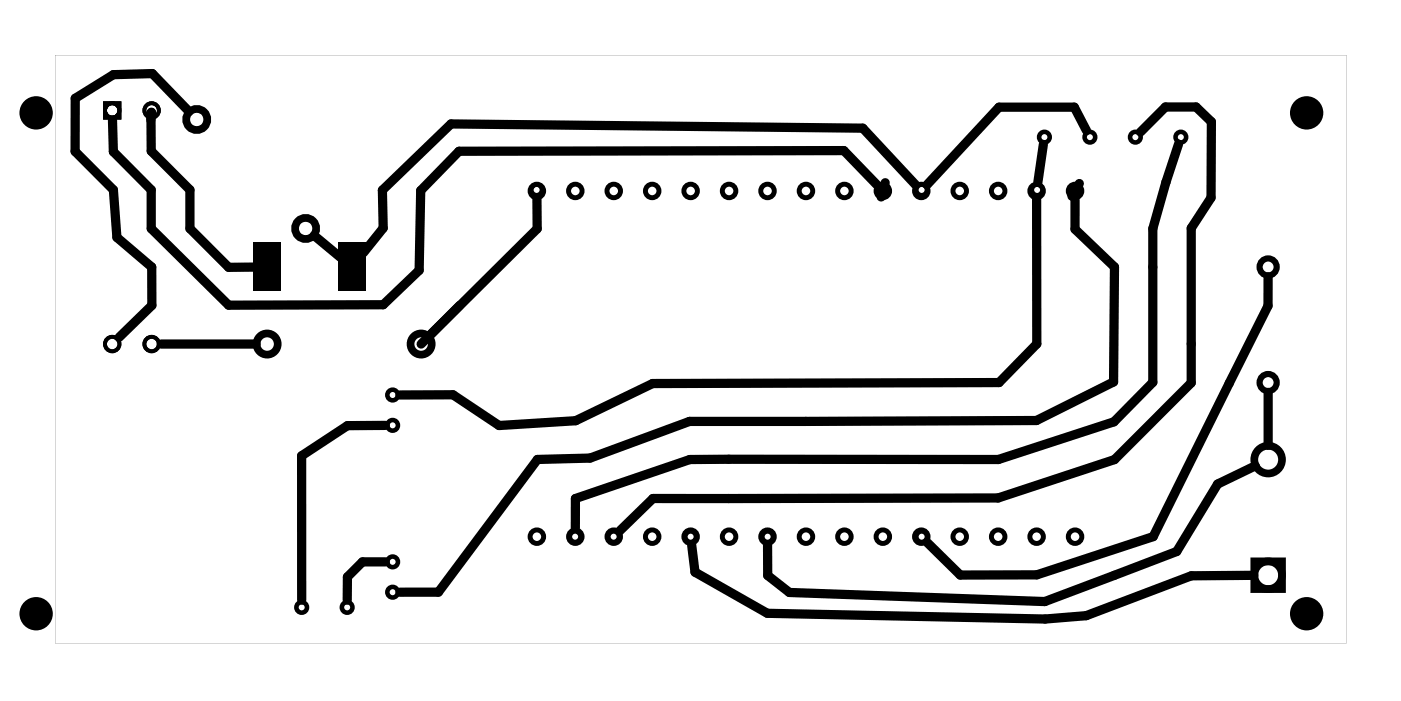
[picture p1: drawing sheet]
<svg xmlns="http://www.w3.org/2000/svg" width="92mm" height="46mm" viewBox="0 0 92 46" stroke-linecap="round" stroke-linejoin="round" font-family="sans-serif">
<g fill="#000">
<path d="M16.7 16h1.8v3.2h-1.8zM22.3 16h1.8v3.2h-1.8z"/>
<path d="M6.8 6.7v1.2h1.2v-1.2zM7.1 7.3a.35 .35 0 0 1 .7 0 .35 .35 0 0 1-.7 0z"/>
<path d="M6.8 6.7v1.2h1.2v-1.2zM7.1 7.3a.35 .35 0 0 1 .7 0 .35 .35 0 0 1-.7 0z"/>
<path d="M3.6 3.6v38.8h85.2v-38.8zM3.6 3.6h85.2v38.8h-85.2z"/>
</g>
<g fill="#000">
<circle cx="2.4" cy="7.4" r="1.1"/>
<circle cx="86.2" cy="7.4" r="1.1"/>
<circle cx="2.4" cy="40.5" r="1.1"/>
<circle cx="86.2" cy="40.5" r="1.1"/>
</g>
<g fill="none" stroke="#000" stroke-width=".51">
<path d="M82.7 37h1.9v1.8h-1.9z"/>
<circle cx="13" cy="7.9" r=".7"/>
<circle cx="20.2" cy="15.1" r=".7"/>
<circle cx="17.6" cy="22.7" r=".7"/>
<circle cx="27.8" cy="22.7" r=".7"/>
<circle cx="83.7" cy="30.3" r=".91"/>
<circle cx="83.7" cy="37.9" r=".91"/>
</g>
<g fill="none" stroke="#000" stroke-width=".25">
<circle cx="7.4" cy="7.3" r=".48"/>
<circle cx="10" cy="7.3" r=".48"/>
<circle cx="7.4" cy="22.7" r=".48"/>
<circle cx="10" cy="22.7" r=".48"/>
</g>
<g fill="none" stroke="#000" stroke-width=".41">
<circle cx="83.7" cy="17.6" r=".56"/>
<circle cx="83.7" cy="25.2" r=".56"/>
</g>
<g fill="none" stroke="#000" stroke-width=".3">
<circle cx="35.4" cy="12.5" r=".35"/>
<circle cx="58.3" cy="12.5" r=".35"/>
<circle cx="60.8" cy="12.5" r=".35"/>
<circle cx="68.4" cy="12.5" r=".35"/>
<circle cx="68.9" cy="9" r=".35"/>
<circle cx="71" cy="12.5" r=".35"/>
<circle cx="71.9" cy="9" r=".35"/>
<circle cx="74.9" cy="9" r=".35"/>
<circle cx="77.9" cy="9" r=".35"/>
<circle cx="25.9" cy="26" r=".35"/>
<circle cx="25.9" cy="37" r=".35"/>
<circle cx="25.9" cy="28" r=".35"/>
<circle cx="25.9" cy="39" r=".35"/>
<circle cx="37.9" cy="35.4" r=".35"/>
<circle cx="40.5" cy="35.4" r=".35"/>
<circle cx="45.6" cy="35.4" r=".35"/>
<circle cx="50.6" cy="35.4" r=".35"/>
<circle cx="60.8" cy="35.4" r=".35"/>
<circle cx="19.9" cy="40" r=".35"/>
<circle cx="22.9" cy="40" r=".35"/>
</g>
<g fill="none" stroke="#000" stroke-width=".32">
<circle cx="35.4" cy="12.6" r=".45"/>
<circle cx="38" cy="12.6" r=".45"/>
<circle cx="40.5" cy="12.6" r=".45"/>
<circle cx="43" cy="12.6" r=".45"/>
<circle cx="45.6" cy="12.6" r=".45"/>
<circle cx="48.1" cy="12.6" r=".45"/>
<circle cx="50.6" cy="12.6" r=".45"/>
<circle cx="53.2" cy="12.6" r=".45"/>
<circle cx="55.7" cy="12.6" r=".45"/>
<circle cx="58.2" cy="12.6" r=".45"/>
<circle cx="60.8" cy="12.6" r=".45"/>
<circle cx="63.3" cy="12.6" r=".45"/>
<circle cx="65.9" cy="12.6" r=".45"/>
<circle cx="68.4" cy="12.6" r=".45"/>
<circle cx="70.9" cy="12.6" r=".45"/>
<circle cx="35.4" cy="35.4" r=".45"/>
<circle cx="38" cy="35.4" r=".45"/>
<circle cx="40.5" cy="35.4" r=".45"/>
<circle cx="43" cy="35.4" r=".45"/>
<circle cx="45.6" cy="35.4" r=".45"/>
<circle cx="48.1" cy="35.4" r=".45"/>
<circle cx="50.6" cy="35.4" r=".45"/>
<circle cx="53.2" cy="35.4" r=".45"/>
<circle cx="55.7" cy="35.4" r=".45"/>
<circle cx="58.2" cy="35.4" r=".45"/>
<circle cx="60.8" cy="35.4" r=".45"/>
<circle cx="63.3" cy="35.4" r=".45"/>
<circle cx="65.9" cy="35.4" r=".45"/>
<circle cx="68.4" cy="35.4" r=".45"/>
<circle cx="70.9" cy="35.4" r=".45"/>
</g>
<g fill="none" stroke="#000" stroke-width=".61">
<path d="M7.4 7.9l.1 2.1 2.5 2.5v2.6l5.1 5h10.2l2.4-2.3 .1-5.2 2.5-2.6 25.4-.1 2.2 2.3M9.9 7.9l.1-.5v2.6l2.5 2.5v2.6l2.6 2.5h1.8M12.5 7.4l-2.5-2.5h-2.5l-2.5 1.6v3.5l2.5 2.5 .2 3.2 2.3 1.9v2.5l-2.1 2.1M20.7 15.5l1.8 1.5M35.4 13.2v1.9l-7.1 7.1M58.4 12l-.3 1M60.4 12.2l-3.5-3.8-27.1-.2-4.6 4.3 .1 2.5-1.3 1.7M68.4 13.2v9.5l-2.5 2.5-22.8 .1-5.1 2.4-5.1 .4-3-2.1h-3.5M68.8 9.5l-.3 2.5M70.9 13.2v1.9l2.6 2.5v7.6l-5.1 2.5-22.9 .1-6.6 2.4-3.4 .1-6.6 8.7h-2.5M71.2 12.1l-.5 .8M71.7 8.6l-.8-1.5h-5l-4.7 5.1"/>
<path d="M75.2 8.7l1.7-1.6h2l1 .9v5l-1.3 2v10.2l-5.1 5.1-7.6 2.5-22.8 .1-2.2 2.1M77.8 9.5l-.9 2.5-.8 3.1v10.1l-2.6 2.6-7.6 2.5h-20.4l-7.5 2.6v1.9M83.7 18.2v2l-7.6 15.2-7.7 2.5h-5l-2.2-2.1M10.6 22.7h6.3M25.4 28l-2.5 .1-3 1.9v9.6M25.4 37h-1.5l-1 1v1.6M30.3 20.1l-2.5 2.6M45.6 35.9l.3 1.8 4.7 2.7 18.4 .4 2.7-.2 6.9-2.6 4.1-.1M82.8 30.7l-2.5 1.2-2.7 4.5-8.7 3.3-16.8-.6-1.5-1.2v-2M83.7 25.9v3.5"/>
</g>
</svg>
